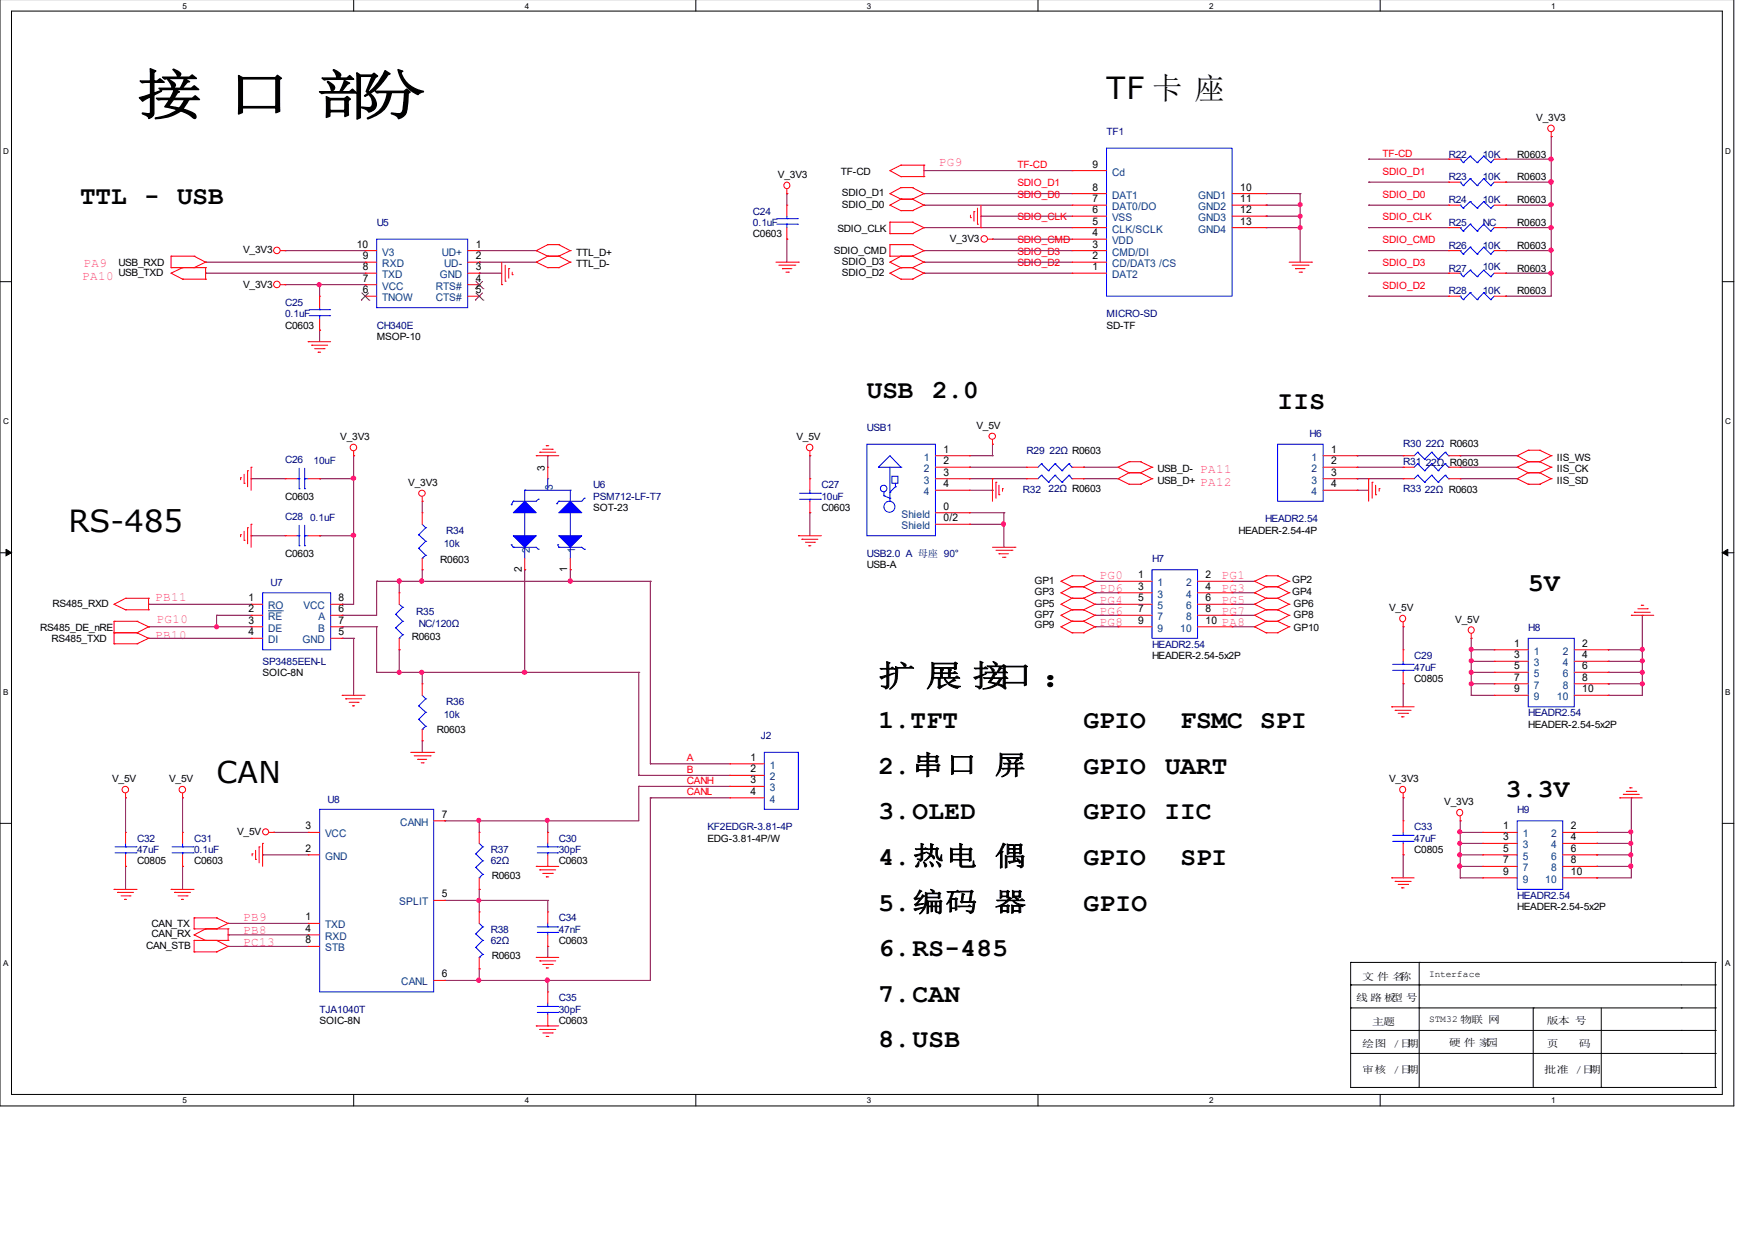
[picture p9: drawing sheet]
<svg xmlns="http://www.w3.org/2000/svg" width="297mm" height="210mm" viewBox="0 0 297 210" stroke-linecap="round" stroke-linejoin="round" font-family="sans-serif">
<defs><g id="words">
<text font-size="9.2" x="23.2" y="19.2">接 口 部分</text>
<g font-size="5.2">
<text x="187.3" y="16.7">TF 卡 座</text>
<text x="11.6" y="90">RS-485</text>
<text x="148.7" y="116.2">扩 展 接口 ：</text>
</g>
<text font-size="5.1" x="36.7" y="132.5">CAN</text>
<g font-size="4.4">
<text x="13.5" y="34.5">TTL - USB</text>
<text x="146.7" y="67.3">USB</text>
<text x="157.7" y="67.3">2.0</text>
<text x="216.2" y="69.2">IIS</text>
<text x="258.7" y="100.1">5V</text>
<text x="148.7" y="123.3">1.TFT</text>
<text x="183.4" y="123.3">GPIO</text>
<text x="199.8" y="123.3">FSMC SPI</text>
<text x="148.7" y="131">2.串口 屏</text>
<text x="183.4" y="131">GPIO</text>
<text x="197.2" y="131">UART</text>
<text x="254.8" y="134.9">3.3V</text>
<text x="148.7" y="138.7">3.OLED</text>
<text x="183.4" y="138.7">GPIO</text>
<text x="197.1" y="138.7">IIC</text>
<text x="148.7" y="146.4">4.热电 偶</text>
<text x="183.4" y="146.4">GPIO</text>
<text x="199.8" y="146.4">SPI</text>
<text x="148.7" y="154.2">5.编码 器</text>
<text x="183.4" y="154.2">GPIO</text>
<text x="148.7" y="161.9">6.RS-485</text>
<text x="148.7" y="169.6">7.CAN</text>
<text x="148.7" y="177.3">8.USB</text>
</g>
<g font-size="2.1" fill="#f0f">
<text x="158.9" y="28">PG9</text>
<text x="13.9" y="47.3">PA10</text>
<text x="14.1" y="45.2">PA9</text>
<text x="203.1" y="80">PA11</text>
<text x="203.1" y="82.3">PA12</text>
<text x="26.2" y="101.8">PB11</text>
<text x="186.1" y="98">PG0</text>
<text x="186.1" y="100.3">PD6</text>
<text x="206.8" y="98">PG1</text>
<text x="206.8" y="100.3">PG3</text>
<text x="26.5" y="105.5">PG10</text>
<text x="186.1" y="102.2">PG4</text>
<text x="186.1" y="104.2">PG6</text>
<text x="186.1" y="106">PG8</text>
<text x="206.8" y="104.2">PG7</text>
<text x="206.8" y="102.2">PG5</text>
<text x="206.8" y="106">PA8</text>
<text x="26.2" y="108.1">PB10</text>
<text x="41.1" y="155.9">PB9</text>
<text x="41.1" y="158.2">PB8</text>
<text x="41.1" y="160.1">PC13</text>
</g>
<g font-size="1.8">
<text x="184.9" y="28.4">9</text>
<text x="184.9" y="34.2">7</text>
<text x="184.9" y="32.3">8</text>
<text x="209.9" y="32.3">10</text>
<text x="209.9" y="34.2">11</text>
<text x="60.4" y="41.9">10</text>
<text x="80.5" y="41.9">1</text>
<text x="184.9" y="41.9">3</text>
<text x="184.9" y="40">4</text>
<text x="184.9" y="38">5</text>
<text x="184.9" y="36.1">6</text>
<text x="209.9" y="36.1">12</text>
<text x="209.9" y="38">13</text>
<text x="61.4" y="47.7">7</text>
<text x="61.4" y="45.7">8</text>
<text x="61.4" y="43.9">9</text>
<text x="80.5" y="43.9">2</text>
<text x="80.5" y="45.7">3</text>
<text x="80.5" y="47.7">4</text>
<text x="184.9" y="45.7">1</text>
<text x="184.9" y="43.9">2</text>
<text x="61.4" y="49.6">6</text>
<text x="80.5" y="49.6">5</text>
<text x="159.7" y="76.6">1</text>
<text x="225.3" y="76.6">1</text>
<text x="92.2" y="79.7" transform="rotate(-90 92.2 79.7)">3</text>
<text x="159.7" y="78.6">2</text>
<text x="159.7" y="80.5">3</text>
<text x="159.7" y="82.5">4</text>
<text x="225.3" y="78.6">2</text>
<text x="225.3" y="80.5">3</text>
<text x="225.3" y="82.5">4</text>
<text x="159.7" y="86.3">0</text>
<text x="159.7" y="88.2">0/2</text>
<text x="42.1" y="101.8">1</text>
<text x="57.3" y="101.8">8</text>
<text x="88.3" y="96.8" transform="rotate(-90 88.3 96.8)">2</text>
<text x="96" y="96.8" transform="rotate(-90 96 96.8)">1</text>
<text x="192.6" y="97.9">1</text>
<text x="192.6" y="99.8">3</text>
<text x="192.6" y="101.8">5</text>
<text x="204" y="97.9">2</text>
<text x="204" y="99.8">4</text>
<text x="204" y="101.8">6</text>
<text x="42.1" y="103.6">2</text>
<text x="42.1" y="105.6">3</text>
<text x="42.1" y="107.5">4</text>
<text x="57.3" y="107.5">5</text>
<text x="57.3" y="103.6">6</text>
<text x="57.3" y="105.6">7</text>
<text x="192.6" y="103.6">7</text>
<text x="192.6" y="105.6">9</text>
<text x="204" y="103.6">8</text>
<text x="204" y="105.6">10</text>
<text x="256.3" y="109.5">1</text>
<text x="256.3" y="111.4">3</text>
<text x="256.3" y="113.3">5</text>
<text x="267.8" y="109.5">2</text>
<text x="267.8" y="111.4">4</text>
<text x="267.8" y="113.3">6</text>
<text x="256.3" y="115.2">7</text>
<text x="256.3" y="117.2">9</text>
<text x="267.8" y="115.2">8</text>
<text x="267.8" y="117.2">10</text>
<text x="127" y="128.8">1</text>
<text x="127" y="130.7">2</text>
<text x="127" y="132.6">3</text>
<text x="127" y="134.5">4</text>
<text x="51.7" y="140.4">3</text>
<text x="74.8" y="138.4">7</text>
<text x="254.4" y="140.4">1</text>
<text x="254.4" y="142.3">3</text>
<text x="265.9" y="140.4">2</text>
<text x="265.9" y="142.3">4</text>
<text x="51.7" y="144.2">2</text>
<text x="254.4" y="144.2">5</text>
<text x="254.4" y="146.1">7</text>
<text x="254.4" y="148.1">9</text>
<text x="265.9" y="144.2">6</text>
<text x="265.9" y="146.1">8</text>
<text x="265.9" y="148.1">10</text>
<text x="51.7" y="155.8">1</text>
<text x="74.8" y="151.9">5</text>
<text x="51.7" y="157.7">4</text>
<text x="51.7" y="159.7">8</text>
<text x="74.8" y="165.5">6</text>
</g>
<g font-size="1.8" fill="#004080">
<text x="188.2" y="29.7">Cd</text>
<text x="188.2" y="35.6">DAT0/DO</text>
<text x="188.2" y="33.6">DAT1</text>
<text x="202.8" y="33.6">GND1</text>
<text x="202.8" y="35.6">GND2</text>
<text x="188.2" y="41.3">VDD</text>
<text x="188.2" y="39.4">CLK/SCLK</text>
<text x="188.2" y="37.4">VSS</text>
<text x="202.8" y="37.4">GND3</text>
<text x="202.8" y="39.4">GND4</text>
<text x="64.7" y="47.1">TXD</text>
<text x="64.7" y="45.2">RXD</text>
<text x="64.7" y="43.3">V3</text>
<text x="74.4" y="47.1">GND</text>
<text x="74.8" y="43.3">UD+</text>
<text x="75.2" y="45.2">UD-</text>
<text x="188.2" y="47.1">DAT2</text>
<text x="188.2" y="45.2">CD/DAT3 /CS</text>
<text x="188.2" y="43.3">CMD/DI</text>
<text x="64.7" y="51">TNOW</text>
<text x="64.7" y="49">VCC</text>
<text x="73.7" y="49">RTS#</text>
<text x="73.7" y="51">CTS#</text>
<text x="156.4" y="78">1</text>
<text x="222" y="78">1</text>
<text x="93.6" y="82.9" transform="rotate(-90 93.6 82.9)">3</text>
<text x="156.4" y="79.9">2</text>
<text x="156.4" y="81.9">3</text>
<text x="156.4" y="83.8">4</text>
<text x="222" y="79.9">2</text>
<text x="222" y="81.9">3</text>
<text x="222" y="83.8">4</text>
<text x="152.6" y="87.6">Shield</text>
<text x="152.6" y="89.6">Shield</text>
<text x="89.7" y="93.6" transform="rotate(-90 89.7 93.6)">2</text>
<text x="97.4" y="93.6" transform="rotate(-90 97.4 93.6)">1</text>
<text x="195.9" y="99.2">1</text>
<text x="195.9" y="101.2">3</text>
<text x="200.7" y="99.2">2</text>
<text x="200.7" y="101.2">4</text>
<text x="45.4" y="103.1">RO</text>
<text x="45.4" y="105">RE</text>
<text x="45.4" y="106.9">DE</text>
<text x="51.4" y="103.1">VCC</text>
<text x="53.8" y="106.9">B</text>
<text x="53.9" y="105">A</text>
<text x="195.9" y="103.1">5</text>
<text x="195.9" y="105">7</text>
<text x="195.9" y="106.9">9</text>
<text x="199.7" y="106.9">10</text>
<text x="200.7" y="103.1">6</text>
<text x="200.7" y="105">8</text>
<text x="45.4" y="108.9">DI</text>
<text x="51.2" y="108.9">GND</text>
<text x="259.6" y="110.8">1</text>
<text x="259.6" y="112.8">3</text>
<text x="264.5" y="110.8">2</text>
<text x="264.5" y="112.8">4</text>
<text x="259.6" y="114.7">5</text>
<text x="259.6" y="116.6">7</text>
<text x="259.6" y="118.5">9</text>
<text x="263.5" y="118.5">10</text>
<text x="264.5" y="114.7">6</text>
<text x="264.5" y="116.6">8</text>
<text x="130.3" y="130.1">1</text>
<text x="130.3" y="132.1">2</text>
<text x="130.3" y="134">3</text>
<text x="130.3" y="135.9">4</text>
<text x="55" y="141.7">VCC</text>
<text x="67.7" y="139.8">CANH</text>
<text x="257.7" y="141.7">1</text>
<text x="257.7" y="143.6">3</text>
<text x="262.6" y="141.7">2</text>
<text x="262.6" y="143.6">4</text>
<text x="55" y="145.6">GND</text>
<text x="257.7" y="145.6">5</text>
<text x="257.7" y="147.5">7</text>
<text x="257.7" y="149.5">9</text>
<text x="261.5" y="149.5">10</text>
<text x="262.6" y="145.6">6</text>
<text x="262.6" y="147.5">8</text>
<text x="67.6" y="153.3">SPLIT</text>
<text x="55" y="157.2">TXD</text>
<text x="55" y="159.1">RXD</text>
<text x="55" y="161.1">STB</text>
<text x="67.9" y="166.8">CANL</text>
</g>
<g font-size="1.7" fill="#000080">
<text x="187.3" y="22.8">TF1</text>
<text x="245.2" y="26.7">R22</text>
<text x="251" y="26.7">10K</text>
<text x="245.2" y="30.5">R23</text>
<text x="245.2" y="34.4">R24</text>
<text x="251" y="30.5">10K</text>
<text x="251" y="34.4">10K</text>
<text x="63.8" y="38.2">U5</text>
<text x="127.4" y="36.3">C24</text>
<text x="127.4" y="38.2">0.1uF</text>
<text x="245.2" y="38.2">R25</text>
<text x="251" y="38.2">NC</text>
<text x="245.2" y="42.1">R26</text>
<text x="245.2" y="46">R27</text>
<text x="251" y="42.1">10K</text>
<text x="251" y="45.7">10K</text>
<text x="48.3" y="51.7">C25</text>
<text x="48.3" y="53.7">0.1uF</text>
<text x="187.3" y="53.7">MICRO-SD</text>
<text x="245.2" y="49.8">R28</text>
<text x="251" y="49.8">10K</text>
<text x="63.8" y="55.6">CH340E</text>
<text x="146.7" y="73">USB1</text>
<text x="173.7" y="76.8">R29</text>
<text x="177.6" y="76.8">22Ω R0603</text>
<text x="221.7" y="73.9">H6</text>
<text x="237.5" y="75.7">R30</text>
<text x="241.3" y="75.7">22Ω R0603</text>
<text x="48.3" y="78.4">C26</text>
<text x="53.1" y="78.6">10uF</text>
<text x="100.4" y="82.6">U6</text>
<text x="139" y="82.6">C27</text>
<text x="173.1" y="83.4">R32</text>
<text x="177.5" y="83.2">22Ω R0603</text>
<text x="237.5" y="83.2">R33</text>
<text x="237.5" y="78.8">R31</text>
<text x="241.1" y="83.4">22Ω R0603</text>
<text x="241.3" y="78.9">22Ω R0603</text>
<text x="48.3" y="88.1">C28</text>
<text x="52.5" y="88.2">0.1uF</text>
<text x="100.4" y="84.6">PSM712-LF-T7</text>
<text x="139" y="84.6">10uF</text>
<text x="214.1" y="88.4">HEADR2.54</text>
<text x="75.1" y="92.6">10k</text>
<text x="75.5" y="90.4">R34</text>
<text x="146.7" y="94.2">USB2.0 A 母座 90°</text>
<text x="195" y="95.2">H7</text>
<text x="45.8" y="99.2">U7</text>
<text x="70.4" y="104.1">R35</text>
<text x="70.9" y="106.2">NC/120Ω</text>
<text x="258.7" y="106.8">H8</text>
<text x="44.4" y="112.5">SP3485EEN-L</text>
<text x="195" y="109.7">HEADR2.54</text>
<text x="239.4" y="111.6">C29</text>
<text x="239.4" y="113.6">47uF</text>
<text x="75.5" y="119.3">R36</text>
<text x="75.1" y="121.6">10k</text>
<text x="128.8" y="125.1">J2</text>
<text x="258.7" y="121.3">HEADR2.54</text>
<text x="55.5" y="135.9">U8</text>
<text x="256.8" y="137.7">H9</text>
<text x="23.2" y="142.5">C32</text>
<text x="32.9" y="142.5">C31</text>
<text x="94.6" y="142.5">C30</text>
<text x="119.7" y="140.6">KF2EDGR-3.81-4P</text>
<text x="239.4" y="140.6">C33</text>
<text x="239.4" y="142.5">47uF</text>
<text x="23.2" y="144.4">47uF</text>
<text x="32.9" y="144.4">0.1uF</text>
<text x="83.1" y="144.4">R37</text>
<text x="83.1" y="146.3">62Ω</text>
<text x="94.6" y="144.4">30pF</text>
<text x="94.6" y="156">C34</text>
<text x="256.8" y="152.2">HEADR2.54</text>
<text x="83.1" y="157.9">R38</text>
<text x="83.1" y="159.9">62Ω</text>
<text x="94.6" y="157.9">47nF</text>
<text x="54.1" y="171.5">TJA1040T</text>
<text x="94.6" y="169.5">C35</text>
<text x="94.6" y="171.5">30pF</text>
</g>
<g font-size="1.7">
<text x="260" y="20.5">V_3V3</text>
<text x="142.3" y="29.6">TF-CD</text>
<text x="256.8" y="26.7">R0603</text>
<text x="131.7" y="30.2">V_3V3</text>
<text x="142.5" y="35.2">SDIO_D0</text>
<text x="142.5" y="33.2">SDIO_D1</text>
<text x="256.8" y="30.5">R0603</text>
<text x="256.8" y="34.4">R0603</text>
<text x="127.4" y="40.1">C0603</text>
<text x="141.7" y="39.2">SDIO_CLK</text>
<text x="160.8" y="40.9">V_3V3</text>
<text x="256.8" y="38.2">R0603</text>
<text x="20.1" y="46.8">USB_TXD</text>
<text x="20.1" y="45">USB_RXD</text>
<text x="41.1" y="42.9">V_3V3</text>
<text x="97.5" y="45.1">TTL_D-</text>
<text x="97.5" y="43.3">TTL_D+</text>
<text x="141.1" y="43">SDIO_CMD</text>
<text x="142.5" y="46.8">SDIO_D2</text>
<text x="142.5" y="44.8">SDIO_D3</text>
<text x="256.8" y="42.1">R0603</text>
<text x="256.8" y="46">R0603</text>
<text x="41.1" y="48.7">V_3V3</text>
<text x="256.8" y="49.8">R0603</text>
<text x="48.3" y="55.6">C0603</text>
<text x="63.8" y="57.5">MSOP-10</text>
<text x="187.3" y="55.6">SD-TF</text>
<text x="57.6" y="74.5">V_3V3</text>
<text x="134.8" y="74.5">V_5V</text>
<text x="165.3" y="72.6">V_5V</text>
<text x="263.5" y="78">IIS_WS</text>
<text x="69.1" y="82.2">V_3V3</text>
<text x="195.9" y="79.9">USB_D-</text>
<text x="195.9" y="81.9">USB_D+</text>
<text x="263.5" y="81.9">IIS_SD</text>
<text x="263.5" y="79.9">IIS_CK</text>
<text x="48.3" y="84.6">C0603</text>
<text x="100.4" y="86.5">SOT-23</text>
<text x="139" y="86.5">C0603</text>
<text x="48.3" y="94.2">C0603</text>
<text x="74.5" y="95.3">R0603</text>
<text x="209.6" y="90.4">HEADER-2.54-4P</text>
<text x="146.7" y="96.1">USB-A</text>
<text x="175.1" y="100.8">GP3</text>
<text x="175.1" y="98.8">GP1</text>
<text x="218.7" y="98.7">GP2</text>
<text x="218.7" y="100.8">GP4</text>
<text x="6.8" y="106.8">RS485_DE_nRE</text>
<text x="8.9" y="102.7">RS485_RXD</text>
<text x="175.1" y="104.7">GP7</text>
<text x="175.1" y="106.4">GP9</text>
<text x="175.1" y="102.7">GP5</text>
<text x="218.9" y="104.7">GP8</text>
<text x="218.9" y="106.8">GP10</text>
<text x="218.9" y="102.7">GP6</text>
<text x="235.1" y="103.5">V_5V</text>
<text x="246.3" y="105.4">V_5V</text>
<text x="8.7" y="108.7">RS485_TXD</text>
<text x="69.7" y="108.3">R0603</text>
<text x="195" y="111.6">HEADER-2.54-5x2P</text>
<text x="44.4" y="114.5">SOIC-8N</text>
<text x="239.4" y="115.4">C0805</text>
<text x="73.9" y="124.1">R0603</text>
<text x="258.7" y="123.2">HEADER-2.54-5x2P</text>
<text x="19" y="132.4">V_5V</text>
<text x="28.6" y="132.4">V_5V</text>
<text x="235.1" y="132.4">V_3V3</text>
<text x="244.4" y="136.3">V_3V3</text>
<text x="40.1" y="141.3">V_5V</text>
<text x="119.7" y="142.5">EDG-3.81-4P/W</text>
<text x="23.2" y="146.3">C0805</text>
<text x="32.9" y="146.3">C0603</text>
<text x="83.2" y="148.9">R0603</text>
<text x="94.6" y="146.3">C0603</text>
<text x="239.4" y="144.4">C0805</text>
<text x="256.8" y="154">HEADER-2.54-5x2P</text>
<text x="24.7" y="160.6">CAN_STB</text>
<text x="25.7" y="158.7">CAN_RX</text>
<text x="25.7" y="157">CAN_TX</text>
<text x="94.6" y="159.9">C0603</text>
<text x="83.2" y="162.3">R0603</text>
<text x="230.5" y="165.9">文 件 名称</text>
<text x="54.1" y="173.3">SOIC-8N</text>
<text x="94.6" y="173.3">C0603</text>
<text x="229.5" y="169.5">线 路 板</text>
<text x="232.2" y="173.6">主题</text>
<text x="235.5" y="169.5">型 号</text>
<text x="261.8" y="173.4">版本 号</text>
<text x="230.5" y="177.2">绘图 /日</text>
<text x="238.1" y="177.2">期</text>
<text x="245.2" y="177.1">硬 件 家</text>
<text x="251.5" y="177.1">园</text>
<text x="261.8" y="177.2">页</text>
<text x="267.2" y="177.2">码</text>
<text x="230.5" y="181.7">审核 /日</text>
<text x="238.1" y="181.7">期</text>
<text x="261.4" y="181.7">批准 /日</text>
<text x="268.9" y="181.7">期</text>
</g>
<g font-size="1.7" fill="#f00">
<text x="172.2" y="28.5">TF-CD</text>
<text x="234" y="26.5">TF-CD</text>
<text x="234" y="29.6">SDIO_D1</text>
<text x="172.2" y="31.5">SDIO_D1</text>
<text x="172.2" y="33.5">SDIO_D0</text>
<text x="234" y="33.5">SDIO_D0</text>
<text x="172.2" y="37.3">SDIO_CLK</text>
<text x="172.2" y="41.2">SDIO_CMD</text>
<text x="234" y="37.3">SDIO_CLK</text>
<text x="234" y="41.2">SDIO_CMD</text>
<text x="172.2" y="45">SDIO_D2</text>
<text x="172.2" y="43.1">SDIO_D3</text>
<text x="234" y="45">SDIO_D3</text>
<text x="234" y="48.9">SDIO_D2</text>
<text x="116.2" y="130.8">B</text>
<text x="116.2" y="128.9">A</text>
<text x="116.2" y="132.7">CANH</text>
<text x="116.2" y="134.6">CANL</text>
</g>
<g font-size="1.6">
<text x="241.9" y="165.4">Interface</text>
<text x="241.9" y="173.1">STM32 物联 网</text>
</g>
<g font-size="1.4">
<text x="30.9" y="1.5">5</text>
<text x="88.8" y="1.5">4</text>
<text x="146.7" y="1.5">3</text>
<text x="204.6" y="1.5">2</text>
<text x="262.6" y="1.5">1</text>
<text x=".5" y="26">D</text>
<text x="292" y="26">D</text>
<text x=".5" y="71.8">C</text>
<text x="292" y="71.8">C</text>
<text x=".5" y="117.7">B</text>
<text x="292" y="117.7">B</text>
<text x=".5" y="163.5">A</text>
<text x="292" y="163.5">A</text>
<text x="30.9" y="186.8">5</text>
<text x="88.8" y="186.8">4</text>
<text x="146.7" y="186.8">3</text>
<text x="204.6" y="186.8">2</text>
<text x="262.6" y="186.8">1</text>
</g>
</g></defs>
<path d="M0 -.1v187.3h293.5v-187.3M1.9 1.9h289.6v183.4h-289.6z" fill="none" stroke="#000" stroke-width=".17"/>
<g fill="#fff">
<path d="M30.9 .2h.7v1.4h-.7z"/>
<path d="M30.9 185.5h.7v1.5h-.7z"/>
</g>
<path d="M59.9 -.1v2M59.9 185.3v1.9" fill="none" stroke="#000" stroke-width=".17"/>
<g fill="#fff">
<path d="M88.8 .2h.7v1.4h-.7z"/>
<path d="M88.8 185.5h.7v1.5h-.7z"/>
</g>
<path d="M117.8 -.1v2M117.8 185.3v1.9" fill="none" stroke="#000" stroke-width=".17"/>
<g fill="#fff">
<path d="M146.7 .2h.7v1.4h-.7z"/>
<path d="M146.7 185.5h.7v1.5h-.7z"/>
</g>
<path d="M175.7 -.1v2M175.7 185.3v1.9" fill="none" stroke="#000" stroke-width=".17"/>
<g fill="#fff">
<path d="M204.6 .2h.7v1.4h-.7z"/>
<path d="M204.6 185.5h.7v1.5h-.7z"/>
</g>
<path d="M233.6 -.1v2M233.6 185.3v1.9" fill="none" stroke="#000" stroke-width=".17"/>
<g fill="#fff">
<path d="M262.6 .2h.6v1.4h-.6z"/>
<path d="M262.6 185.5h.6v1.5h-.6z"/>
<path d="M.5 24.7h.9v1.5h-.9z"/>
<path d="M292 24.7h.9v1.5h-.9z"/>
<path d="M.5 70.5h.9v1.5h-.9z"/>
<path d="M292 70.5h.9v1.5h-.9z"/>
</g>
<path d="M0 47.7h1.9M291.5 47.7h2" fill="none" stroke="#000" stroke-width=".17"/>
<g fill="#fff">
<path d="M.5 116.4h.9v1.5h-.9z"/>
<path d="M292 116.4h.9v1.5h-.9z"/>
</g>
<path d="M0 93.6h1.9M291.5 93.6h2" fill="none" stroke="#000" stroke-width=".17"/>
<path d="M1 93l.9 .6-.9 .5zM291.5 93.6l.9-.6v1.1z" fill="#000" stroke="#000" stroke-width=".17"/>
<g fill="#fff">
<path d="M.5 162.2h.9v1.5h-.9z"/>
<path d="M292 162.2h.9v1.5h-.9z"/>
</g>
<g fill="none" stroke="#000" stroke-width=".17">
<path d="M0 139.4h1.9M291.5 139.4h2M228.6 170.6h.1M228.6 162.9h.1M228.6 166.7h.1M228.6 162.9v21.2h61.7M228.6 170.6h61.7M228.6 162.9h61.7M228.6 166.7h61.7M228.6 174.4h61.7M228.6 178.3h61.7M240.2 170.6h.1"/>
<path d="M240.2 166.7h.1M240.2 162.9h.1M240.2 162.9v21.2M259.5 170.6h.1M259.5 170.6v13.5M271 170.6v13.5M284.6 170.6h.1M284.6 162.9h.1M284.6 178.3h.1M284.6 174.4h.1M290.3 162.9h.1M290.3 166.7h.1"/>
<path d="M290.3 174.4h.1M290.3 170.6h.1M290.3 178.3h.1M290.3 162.9v21.2M271 184.1h.1M290.3 184.1h.1"/>
</g>
<g fill="none" stroke="#800040" stroke-width=".17">
<path d="M133.2 32.8h.1M133.2 32.8v1.9M156.4 32.8h.1M156.4 34.7h.1M156.4 38.5h.1M156.4 28.9h.1M156.4 32.8h25M156.4 34.7h25M156.4 38.5h25M156.4 28.9h25M166 36.6h.1M166 36.6h15.4"/>
<path d="M214.3 32.8h.1M214.3 34.7h.1M214.3 36.6h.1M214.3 38.5h.1M214.3 32.8h5.7M214.3 34.7h5.7M214.3 36.6h5.7M214.3 38.5h5.7M220 32.8h.1M220 34.7h.1M220 36.6h.1M220 38.5h.1"/>
<path d="M220 32.8v11.6M231.6 26.9h.1M231.6 30.8h.1M231.6 34.7h.1M231.6 38.5h.1M231.6 34.7h13.6M231.6 38.5h13.6M231.6 26.9h13.6M231.6 30.8h13.6M254.8 26.9h.1M254.8 30.8h.1M254.8 34.7h.1"/>
<path d="M254.8 38.5h.1M254.8 34.7h7.8M254.8 38.5h7.8M254.8 26.9h7.8M254.8 30.8h7.8M262.6 26.9h.1M262.6 30.8h.1M262.6 34.7h.1M262.6 38.5h.1M262.6 23.1h.1M262.6 23.1v27h-7.8M34.8 46.2h.1"/>
<path d="M34.8 44.4h.1M34.8 44.4h27M34.8 46.2h27M48.3 42.4h.1M48.3 48.2h.1M48.3 48.2h13.5M48.3 42.4h13.5M54.1 48.2h.1M54.1 55.9h.1M54.1 48.2v1.9M54.1 55.9v1.9M81.1 44.4h.1"/>
<path d="M81.1 42.4h.1M81.1 46.2h.1M81.1 42.4h9.7M81.1 44.4h9.7M81.1 46.2h3.8M133.2 40.5h.1M133.2 40.5v3.9M156.4 46.2h.1M156.4 44.4h.1M156.4 42.4h.1M156.4 42.4h25M156.4 44.4h25"/>
<path d="M156.4 46.2h25M168 40.5h.1M168 40.5h13.4M231.6 42.4h.1M231.6 50.1h.1M231.6 46.2h.1M231.6 42.4h13.6M231.6 46.2h13.6M231.6 50.1h13.6M254.8 42.4h.1M254.8 46.2h.1M254.8 50.1h.1"/>
<path d="M254.8 42.4h7.8M254.8 46.2h7.8M262.6 42.4h.1M262.6 46.2h.1M59.9 77.1h.1M59.9 77.1v25.2h-2M92.7 77.1h.1M92.7 77.1v2M137.1 77.1h.1M137.1 77.1v3.9M164.1 79.1h.1M164.1 77.1h3.9"/>
<path d="M164.1 79.1h9.6M168 75.2h.1M168 77.1h.1M168 75.2v1.9M183.4 79.1h.1M183.4 79.1h5.8M229.7 77.1h.1M229.7 79.1h.1M229.7 77.1h7.8M229.7 79.1h7.8M247.1 77.1h.1M247.1 79.1h.1"/>
<path d="M247.1 77.1h9.7M247.1 79.1h9.7M42.5 81h.1M42.5 90.7h.1M42.5 81h5.8M42.5 90.7h5.8M54.1 81h.1M54.1 90.7h.1M54.1 81h5.8M54.1 90.7h5.8M59.9 81h.1M59.9 90.7h.1"/>
<path d="M63.8 98.4h.1M63.8 98.4h46.3M63.8 98.4v5.8h-5.9M67.6 98.4h.1M67.6 98.4v1.9M71.5 96.4h.1M71.5 84.9h.1M71.5 98.4h.1M71.5 84.9v1.9M71.5 96.4v2M88.8 96.4h.1M88.8 96.4v17.4"/>
<path d="M96.5 96.4h.1M96.5 98.4h.1M96.5 96.4v2M110.1 98.4h.1M110.1 98.4v30.9M137.1 86.8h.1M137.1 86.8v3.9M164.1 86.8h.1M164.1 88.7h.1M164.1 81h.1M164.1 81h9.6M164.1 83h3.9"/>
<path d="M164.1 86.8h5.8M164.1 88.7h5.8M168 83h.1M169.9 86.8h.1M169.9 88.7h.1M169.9 86.8v5.8M183.4 81h.1M183.4 81h5.8M185.3 98.4h.1M185.3 98.4h3.9M208.5 98.4h3.8M212.3 98.4h.1"/>
<path d="M229.7 83h.1M229.7 81h.1M229.7 81h7.8M229.7 83h1.9M247.1 81h.1M247.1 81h9.7M25.1 106.1h.1M25.1 108h.1M25.1 102.3h.1M25.1 106.1h17.4M25.1 108h17.4M25.1 102.3h17.4"/>
<path d="M36.7 106.1h.1M36.7 104.2h.1M36.7 104.2v1.9M36.7 104.2h5.8M57.9 106.1h.1M57.9 108h.1M57.9 102.3h.1M57.9 104.2h.1M57.9 106.1h5.9M57.9 108h2M59.9 108h.1M59.9 108v9.7"/>
<path d="M63.8 106.1h.1M63.8 113.8h.1M63.8 113.8h44.3M63.8 106.1v7.7M67.6 113.8h.1M67.6 110h.1M67.6 110v3.8M71.5 113.8h.1M71.5 113.8v2M88.8 113.8h.1M108.1 113.8h.1M108.1 113.8v17.4"/>
<path d="M185.3 100.3h.1M185.3 102.3h.1M185.3 104.2h.1M185.3 106.1h.1M185.3 106.1h3.9M185.3 102.3h3.9M185.3 104.2h3.9M185.3 100.3h3.9M208.5 106.1h3.8M208.5 102.3h3.8M208.5 104.2h3.8M208.5 100.3h3.8"/>
<path d="M212.3 100.3h.1M212.3 102.3h.1M212.3 104.2h.1M212.3 106.1h.1M237.5 115.8h.1M237.5 106.1h.1M237.5 106.1v3.9M237.5 115.8v3.8M249 117.7h.1M249 108h.1M249 110h.1M249 111.9h.1"/>
<path d="M249 113.8h.1M249 115.8h.1M249 113.8h3.9M249 117.7h3.9M249 108v9.7M249 110h3.9M249 111.9h3.9M249 115.8h3.9M272.2 117.7h.1M272.2 115.8h.1M272.2 113.8h.1M272.2 111.9h.1"/>
<path d="M272.2 110h.1M272.2 113.8h5.8M272.2 110h5.8M272.2 111.9h5.8M272.2 115.8h5.8M278 104.2h.1M278 115.8h.1M278 113.8h.1M278 111.9h.1M278 110h.1M278 104.2v13.5h-5.8M21.3 135.1h.1"/>
<path d="M21.3 135.1v5.8M30.9 135.1h.1M30.9 135.1v5.8M71.5 125.4h.1M71.5 125.4v2M75.3 139h.1M81.1 139h.1M81.1 139v1.9M92.7 139h.1M92.7 139v1.9M108.1 131.2h.1M108.1 133.1h.1"/>
<path d="M108.1 131.2h15.4M108.1 133.1v5.9h-32.8M108.1 133.1h15.4M110.1 129.3h.1M110.1 135.1h.1M110.1 135.1v30.9h-34.8M110.1 129.3h13.4M110.1 135.1h13.4M237.5 135.1h.1M237.5 135.1v3.9M247.1 139h.1M247.1 139v9.6"/>
<path d="M276.1 135.1h.1M276.1 135.1v13.5h-5.8M21.3 146.7h.1M21.3 146.7v3.9M30.9 146.7h.1M30.9 146.7v3.9M38.6 158.3h.1M38.6 156.3h.1M38.6 158.3h13.6M38.6 156.3h13.6M44.4 144.7h.1M44.4 144.7h7.8"/>
<path d="M46.3 140.9h.1M46.3 140.9h5.9M75.3 152.4h.1M75.3 152.4h17.4M81.1 150.6h.1M81.1 152.4h.1M81.1 150.6v3.8M92.7 152.4h.1M92.7 152.4v2M237.5 144.7h.1M237.5 144.7v3.9M247.1 148.6h.1"/>
<path d="M247.1 140.9h.1M247.1 142.8h.1M247.1 144.7h.1M247.1 146.7h.1M247.1 140.9h3.9M247.1 144.7h3.9M247.1 148.6h3.9M247.1 142.8h3.9M247.1 146.7h3.9M270.3 148.6h.1M270.3 146.7h.1M270.3 144.7h.1"/>
<path d="M270.3 142.8h.1M270.3 140.9h.1M270.3 140.9h5.8M270.3 144.7h5.8M270.3 142.8h5.8M270.3 146.7h5.8M276.1 146.7h.1M276.1 144.7h.1M276.1 142.8h.1M276.1 140.9h.1M38.6 160.2h.1M38.6 160.2h13.6"/>
<path d="M75.3 166h.1M81.1 164h.1M81.1 166h.1M81.1 164v2M92.7 160.2h.1M92.7 166h.1M92.7 160.2v1.9M92.7 166v1.9"/>
</g>
<g fill="#f0f" stroke="#f0f" stroke-width=".17">
<circle cx="54" cy="48.2" r=".34"/>
<circle cx="59.8" cy="90.6" r=".36"/>
<circle cx="59.8" cy="81" r=".36"/>
<circle cx="67.5" cy="98.4" r=".36"/>
<circle cx="36.7" cy="106.1" r=".34"/>
<circle cx="67.6" cy="113.8" r=".34"/>
<circle cx="88.8" cy="113.8" r=".36"/>
<circle cx="71.4" cy="113.8" r=".34"/>
<circle cx="96.5" cy="98.4" r=".36"/>
<circle cx="71.4" cy="98.4" r=".36"/>
<circle cx="92.6" cy="138.9" r=".34"/>
<circle cx="81" cy="138.9" r=".34"/>
<circle cx="81" cy="165.9" r=".36"/>
<circle cx="81" cy="152.4" r=".34"/>
<circle cx="92.6" cy="165.9" r=".36"/>
<circle cx="169.8" cy="88.7" r=".36"/>
<circle cx="220" cy="34.6" r=".34"/>
<circle cx="220" cy="36.6" r=".34"/>
<circle cx="220" cy="38.5" r=".34"/>
<circle cx="262.5" cy="30.8" r=".38"/>
<circle cx="262.5" cy="34.6" r=".36"/>
<circle cx="262.5" cy="38.5" r=".36"/>
<circle cx="262.5" cy="42.3" r=".36"/>
<circle cx="262.5" cy="46.2" r=".36"/>
<circle cx="249" cy="111.9" r=".34"/>
<circle cx="249" cy="109.9" r=".34"/>
<circle cx="249" cy="113.8" r=".34"/>
<circle cx="249" cy="115.8" r=".34"/>
<circle cx="278" cy="115.8" r=".34"/>
<circle cx="278" cy="111.9" r=".34"/>
<circle cx="278" cy="113.8" r=".34"/>
<circle cx="278" cy="109.9" r=".34"/>
<circle cx="247.1" cy="142.8" r=".34"/>
<circle cx="247.1" cy="140.8" r=".34"/>
<circle cx="247.1" cy="144.7" r=".34"/>
<circle cx="247" cy="146.6" r=".36"/>
<circle cx="276" cy="146.6" r=".36"/>
<circle cx="276" cy="144.7" r=".34"/>
<circle cx="276" cy="142.8" r=".34"/>
<circle cx="276" cy="140.8" r=".34"/>
<circle cx="262.5" cy="26.9" r=".36"/>
</g>
<g fill="none" stroke="#f00" stroke-width=".17">
<path d="M133.2 32.8h.1M133.2 34.7h.1M133.2 32v.8M133.2 34.7v1.9M133.2 38.5v2M150.6 34.7h.1M150.6 32.8h.1M150.6 39.6h.1M150.6 37.6h.1M150.6 28.9h.1M150.6 34.7l1.9 1M150.6 32.8l1.9 .9"/>
<path d="M150.6 39.6h3.8M150.6 37.6v2M150.6 37.6h3.8M150.6 28.9l1.9 1M152.5 35.7h.1M152.5 33.7h.1M152.5 31.8h.1M152.5 28h.1M152.5 29.9h.1M152.5 35.7h1.9M152.5 33.7l-1.9 1M152.5 33.7h1.9"/>
<path d="M152.5 31.8l-1.9 1M152.5 31.8h1.9M152.5 28l-1.9 .9M152.5 28h3.9M152.5 29.9h3.9M154.4 35.7h.1M154.4 33.7h.1M154.4 31.8h.1M154.4 39.6h.1M154.4 37.6h.1M154.4 33.7l2 1M154.4 31.8l2 1"/>
<path d="M154.4 37.6l2 .9M156.4 34.7h.1M156.4 32.8h.1M156.4 38.5h.1M156.4 28h.1M156.4 29.9h.1M156.4 34.7l-2 1M156.4 32.8l-2 .9M156.4 38.5l-2 1.1M156.4 28v1.9M164.3 36.8h.1M164.3 36.4v.4"/>
<path d="M164.8 35.8h.1M164.8 35.8v1.6M165.4 37.9h.1M165.4 35.2v2.7M166 38.5h.1M166 34.7v3.8M181.4 38.5h.1M181.4 36.6h.1M181.4 34.7h.1M181.4 32.8h.1M181.4 28.9h.1M181.4 38.5h5.9"/>
<path d="M181.4 36.6h5.9M181.4 34.7h5.9M181.4 32.8h5.9M181.4 28.9h5.9M208.5 38.5h5.8M208.5 36.6h5.8M208.5 34.7h5.8M208.5 32.8h5.8M214.3 32.8h.1M214.3 34.7h.1M214.3 36.6h.1M214.3 38.5h.1"/>
<path d="M245.2 26.9h.1M245.2 30.8h.1M245.2 34.7h.1M245.2 38.5h.1M245.2 38.5h1.9M245.2 34.7h1.9M245.2 26.9h1.9M245.2 30.8h1.9M252.9 38.5h1.9M252.9 34.7h1.9M252.9 26.9h1.9M252.9 30.8h1.9"/>
<path d="M254.8 26.9h.1M254.8 30.8h.1M254.8 34.7h.1M254.8 38.5h.1M262.6 23.1h.1M262.6 22.4v.7M29 46.2h.1M29 45.3h.1M29 43.4h.1M29 43.4h3.9M29 45.3h5.8M29 46.2l1.9 1.1"/>
<path d="M29 43.4v1.9M30.9 45.3h.1M30.9 47.3h.1M30.9 45.3l-1.9 .9M30.9 47.3h3.9M32.9 45.3h.1M32.9 43.4h.1M32.9 43.4l1.9 1M34.8 45.3h.1M34.8 47.3h.1M34.8 44.4h.1M34.8 45.3v2"/>
<path d="M34.8 44.4l-1.9 .9M47.5 48.2h.8M47.5 42.4h.8M48.3 48.2h.1M48.3 42.4h.1M52.2 57.8h.1M52.2 57.8h3.8M52.7 58.4h.1M52.7 58.4h2.8M53.3 59h1.6M53.8 59.6h.1M53.8 59.6h.5"/>
<path d="M54.1 50.1h.1M54.1 55.9h.1M54.1 50.1v2M54.1 54v1.9M54.9 59h.1M61.8 50.1h.1M61.8 48.2h.1M61.8 46.2h.1M61.8 44.4h.1M61.8 42.4h.1M61.8 48.2h2M61.8 42.4h2"/>
<path d="M61.8 44.4h2M61.8 46.2h2M61.8 50.1h2M79.2 48.2h1.9M79.2 42.4h1.9M79.2 44.4h1.9M79.2 46.2h1.9M79.2 50.1h1.9M81.1 42.4h.1M81.1 44.4h.1M81.1 46.2h.1M81.1 48.2h.1"/>
<path d="M81.1 50.1h.1M84.9 48.2h.1M84.9 44.4v3.8M85.5 47.6h.1M85.5 44.9v2.7M86.1 45.5h.1M86.1 45.5v1.6M86.7 46.5h.1M86.7 46.1v.4M90.8 44.4h.1M90.8 42.4h.1M90.8 44.4l1.9 .9"/>
<path d="M90.8 42.4l1.9 1M92.7 43.4h.1M92.7 45.3h.1M92.7 41.4h.1M92.7 43.4l-1.9 1M92.7 43.4h1.9M92.7 45.3h1.9M92.7 41.4l-1.9 1M92.7 41.4h1.9M94.6 43.4h.1M94.6 45.3h.1M94.6 41.4h.1"/>
<path d="M94.6 43.4l1.9 1M94.6 41.4l1.9 1M96.5 44.4h.1M96.5 42.4h.1M96.5 44.4l-1.9 .9M96.5 42.4l-1.9 1M131.3 44.4h3.8M131.8 44.9h2.7M132.4 45.5h.1M132.4 45.5h1.6M133 46.1h.4M133.2 40.5h.1"/>
<path d="M133.4 46.1h.1M134.5 44.9h.1M135.1 44.4h.1M150.6 46.2h.1M150.6 44.4h.1M150.6 43.4h.1M150.6 41.4h.1M150.6 43.4h3.8M150.6 41.4h3.8M150.6 46.2l1.9 1.1M150.6 44.4l1.9 .9M150.6 41.4v2"/>
<path d="M152.5 47.3h.1M152.5 45.3h.1M152.5 43.4h.1M152.5 45.3h1.9M152.5 47.3h1.9M152.5 45.3l-1.9 .9M152.5 43.4l-1.9 1M154.4 47.3h.1M154.4 45.3h.1M154.4 43.4h.1M154.4 41.4h.1M154.4 45.3l2 .9"/>
<path d="M154.4 43.4l2 1M154.4 41.4l2 1M156.4 46.2h.1M156.4 44.4h.1M156.4 42.4h.1M156.4 46.2l-2 1.1M156.4 44.4l-2 .9M156.4 42.4l-2 1M167.2 40.5h.8M168 40.5h.1M181.4 46.2h.1M181.4 44.4h.1"/>
<path d="M181.4 42.4h.1M181.4 40.5h.1M181.4 42.4h5.9M181.4 40.5h5.9M181.4 44.4h5.9M181.4 46.2h5.9M218.2 44.4h3.8M218.7 44.9h2.7M219.3 45.5h.1M219.3 45.5h1.6M219.9 46.1h.4M220.3 46.1h.1"/>
<path d="M221.4 44.9h.1M222 44.4h.1M245.2 42.4h.1M245.2 46.2h.1M245.2 50.1h.1M245.2 42.4h1.9M245.2 46.2h1.9M245.2 50.1h1.9M252.9 42.4h1.9M252.9 46.2h1.9M252.9 50.1h1.9M254.8 42.4h.1"/>
<path d="M254.8 46.2h.1M254.8 50.1h.1M41.9 79.7h.1M41.9 79.7v2.7M42.5 79.1h.1M42.5 79.1v3.9M59.9 77.1h.1M59.9 76.4v.7M90.8 77.1h.1M90.8 77.1h3.8M91.4 76.6h.1M91.4 76.6h2.7"/>
<path d="M91.9 76h1.6M92.5 75.5h.1M92.5 75.5h.4M92.7 79.1h.1M92.7 79.1v1.9M93.5 76h.1M137.1 77.1h.1M137.1 76.4v.7M158.3 77.1h5.8M158.3 79.1h5.8M164.1 77.1h.1M164.1 79.1h.1"/>
<path d="M168 75.2h.1M168 74.4v.8M173.7 79.1h.1M173.7 79.1h2M181.4 79.1h2M183.4 79.1h.1M189.2 79.1h.1M189.2 79.1l1.9 .9M191.1 78.2h.1M191.1 78.2l-1.9 .9M191.1 78.2h1.9M193 78.2h.1"/>
<path d="M193 78.2l2 .9M195 79.1h.1M195 79.1l-2 .9M223.9 77.1h5.8M223.9 79.1h5.8M229.7 77.1h.1M229.7 79.1h.1M237.5 77.1h.1M237.5 79.1h.1M237.5 77.1h1.9M237.5 79.1h1.9M245.2 77.1h1.9"/>
<path d="M245.2 79.1h1.9M247.1 77.1h.1M247.1 79.1h.1M256.8 79.1h.1M256.8 77.1h.1M256.8 79.1l1.9 .9M256.8 77.1l1.9 1.1M258.7 78.2h.1M258.7 76.2h.1M258.7 78.2h1.9M258.7 78.2l-1.9 .9M258.7 76.2l-1.9 .9"/>
<path d="M258.7 76.2h1.9M260.6 78.2h.1M260.6 76.2h.1M260.6 78.2l2 .9M260.6 76.2l2 .9M262.6 79.1h.1M262.6 77.1h.1M262.6 79.1l-2 .9M262.6 77.1l-2 1.1M40.7 80.9h.1M40.7 90.5h.1M40.7 80.9v.3"/>
<path d="M40.7 90.5v.4M41.3 81.8h.1M41.3 91.5h.1M41.3 80.3v1.5M41.3 89.9v1.6M41.9 89.3h.1M41.9 89.3v2.7M42.5 88.7h.1M42.5 88.7v3.9M48.3 90.7h.1M48.3 81h.1M48.3 90.7h1.9"/>
<path d="M48.3 81h1.9M52.2 90.7h1.9M52.2 81h1.9M54.1 90.7h.1M54.1 81h.1M71.5 84.9h.1M71.5 86.8h.1M71.5 96.4h.1M71.5 84.1v.8M71.5 86.8v1.9M71.5 94.5v1.9M88.8 96.4h.1"/>
<path d="M88.8 94.5v1.9M96.5 96.4h.1M96.5 94.5v1.9M135.1 90.7h.1M135.1 90.7h3.9M135.7 91.3h.1M135.7 91.3h2.7M136.3 91.8h1.5M136.9 92.4h.1M136.9 92.4h.3M137.1 86.8h.1M137.1 81h.1"/>
<path d="M137.1 81v2M137.1 84.9v1.9M137.8 91.8h.1M158.3 81h5.8M158.3 83h5.8M158.3 86.8h5.8M158.3 88.7h5.8M164.1 81h.1M164.1 83h.1M164.1 86.8h.1M164.1 88.7h.1M168 81h.1"/>
<path d="M168 81v3.9M168 92.6h3.8M168.6 81.6h.1M168.6 81.6v2.7M168.6 93.1h2.7M169.1 83.7h.1M169.1 93.7h.1M169.1 82.1v1.6M169.1 93.7h1.6M169.7 82.7h.1M169.7 82.7v.5M169.7 94.3h.4"/>
<path d="M170.1 94.3h.1M171.3 93.1h.1M171.8 92.6h.1M173.7 81h.1M173.7 81h2M179.6 98.4h.1M179.6 98.4l1.8 .9M181.4 99.3h.1M181.4 97.5h.1M181.4 99.3l-1.8 1M181.4 99.3h2M181.4 97.5h2"/>
<path d="M181.4 97.5l-1.8 .9M181.4 81h2M183.4 99.3h.1M183.4 97.5h.1M183.4 81h.1M183.4 99.3l1.9 1M183.4 97.5l1.9 .9M185.3 98.4h.1M185.3 98.4l-1.9 .9M189.2 81h.1M189.2 98.4h.1M189.2 81l1.9 1"/>
<path d="M189.2 98.4h5.8M191.1 80h.1M191.1 82h.1M191.1 80h1.9M191.1 80l-1.9 1M191.1 82h1.9M193 80h.1M193 82h.1M193 80l2 1M195 81h.1M195 81l-2 1M202.7 98.4h5.8"/>
<path d="M208.5 98.4h.1M212.3 98.4h.1M212.3 98.4l2 .9M214.3 97.5h.1M214.3 99.3h.1M214.3 99.3h1.9M214.3 97.5l-2 .9M214.3 97.5h1.9M214.3 99.3l-2 1M216.2 97.5h.1M216.2 99.3h.1M216.2 97.5l2 .9"/>
<path d="M216.2 99.3l2 1M218.2 98.4h.1M218.2 98.4l-2 .9M223.9 81h5.8M223.9 83h5.8M229.7 81h.1M229.7 83h.1M231.6 81h.1M231.6 81v3.9M232.2 81.6h.1M232.2 81.6v2.7M232.8 83.7h.1"/>
<path d="M232.8 82.1v1.6M233.4 82.7h.1M233.4 82.7v.5M237.5 81h.1M237.5 81h1.9M245.2 81h1.9M247.1 81h.1M256.8 81h.1M256.8 81l1.9 1M258.7 80h.1M258.7 82h.1M258.7 80h1.9"/>
<path d="M258.7 82h1.9M258.7 80l-1.9 1M260.6 80h.1M260.6 82h.1M260.6 80l2 1M262.6 81h.1M262.6 81l-2 1M19.3 102.3h.1M19.3 109h.1M19.3 107.1h.1M19.3 105.2h.1M19.3 102.3l2 .9"/>
<path d="M19.3 109h3.9M19.3 105.2v3.8M19.3 107.1h3.9M19.3 105.2h3.9M21.3 101.3h.1M21.3 103.2h.1M21.3 101.3l-2 1M21.3 101.3h3.8M21.3 103.2h3.8M23.2 109h.1M23.2 107.1h.1M23.2 105.2h.1"/>
<path d="M23.2 107.1l1.9 .9M23.2 105.2l1.9 .9M25.1 101.3h.1M25.1 103.2h.1M25.1 108h.1M25.1 106.1h.1M25.1 101.3v1.9M25.1 108l-1.9 1M25.1 106.1l-1.9 1M42.5 102.3h.1M42.5 104.2h.1M42.5 106.1h.1"/>
<path d="M42.5 108h.1M42.5 104.2h1.9M42.5 102.3h1.9M42.5 106.1h1.9M42.5 108h1.9M56 104.2h1.9M56 102.3h1.9M56 106.1h1.9M56 108h1.9M57.9 117.7h.1M57.9 108h.1M57.9 104.2h.1"/>
<path d="M57.9 106.1h.1M57.9 102.3h.1M57.9 117.7h3.9M58.5 118.3h.1M58.5 118.3h2.7M59.1 118.9h1.5M59.7 119.5h.1M59.7 119.5h.3M60.6 118.9h.1M67.6 100.3h.1M67.6 110h.1M67.6 100.3v2"/>
<path d="M67.6 108v2M71.5 115.8h.1M71.5 115.8v1.9M179.6 104.2h.1M179.6 100.3h.1M179.6 106.1h.1M179.6 102.3h.1M179.6 104.2l1.8 1M179.6 100.3l1.8 1M179.6 106.1l1.8 1M179.6 102.3l1.8 .9M181.4 105.2h.1"/>
<path d="M181.4 103.2h.1M181.4 101.3h.1M181.4 107.1h.1M181.4 101.3h2M181.4 103.2h2M181.4 107.1h2M181.4 105.2h2M181.4 103.2l-1.8 1M181.4 105.2l-1.8 .9M181.4 101.3l-1.8 1M183.4 105.2h.1M183.4 103.2h.1"/>
<path d="M183.4 101.3h.1M183.4 107.1h.1M183.4 103.2l1.9 1M183.4 105.2l1.9 .9M183.4 101.3l1.9 1M185.3 104.2h.1M185.3 100.3h.1M185.3 106.1h.1M185.3 102.3h.1M185.3 104.2l-1.9 1M185.3 100.3l-1.9 1M185.3 106.1l-1.9 1"/>
<path d="M185.3 102.3l-1.9 .9M189.2 100.3h.1M189.2 102.3h.1M189.2 104.2h.1M189.2 106.1h.1M189.2 104.2h5.8M189.2 102.3h5.8M189.2 106.1h5.8M189.2 100.3h5.8M202.7 104.2h5.8M202.7 102.3h5.8M202.7 106.1h5.8"/>
<path d="M202.7 100.3h5.8M208.5 100.3h.1M208.5 102.3h.1M208.5 104.2h.1M208.5 106.1h.1M212.3 104.2h.1M212.3 106.1h.1M212.3 102.3h.1M212.3 100.3h.1M212.3 104.2l2 1M212.3 106.1l2 1M212.3 102.3l2 .9"/>
<path d="M212.3 100.3l2 1M214.3 103.2h.1M214.3 105.2h.1M214.3 107.1h.1M214.3 101.3h.1M214.3 101.3h1.9M214.3 103.2h1.9M214.3 107.1h1.9M214.3 105.2h1.9M214.3 103.2l-2 1M214.3 105.2l-2 .9M214.3 101.3l-2 1"/>
<path d="M216.2 103.2h.1M216.2 105.2h.1M216.2 107.1h.1M216.2 101.3h.1M216.2 103.2l2 1M216.2 105.2l2 .9M216.2 101.3l2 1M218.2 104.2h.1M218.2 106.1h.1M218.2 102.3h.1M218.2 100.3h.1M218.2 104.2l-2 1"/>
<path d="M218.2 106.1l-2 1M218.2 102.3l-2 .9M218.2 100.3l-2 1M235.5 119.6h.1M235.5 119.6h3.9M237.5 106.1h.1M237.5 115.8h.1M237.5 110h.1M237.5 105.3v.8M237.5 110v1.9M237.5 113.8v2M249 108h.1"/>
<path d="M249 107.3v.7M252.9 110h.1M252.9 111.9h.1M252.9 113.8h.1M252.9 115.8h.1M252.9 117.7h.1M252.9 117.7h5.8M252.9 110h5.8M252.9 111.9h5.8M252.9 113.8h5.8M252.9 115.8h5.8M266.4 117.7h5.8"/>
<path d="M266.4 110h5.8M266.4 111.9h5.8M266.4 113.8h5.8M266.4 115.8h5.8M272.2 110h.1M272.2 111.9h.1M272.2 113.8h.1M272.2 115.8h.1M272.2 117.7h.1M276.1 104.2h.1M276.1 104.2h3.8M276.6 103.6h.1"/>
<path d="M276.6 103.6h2.7M277.2 103.1h1.6M277.8 102.5h.1M277.8 102.5h.4M278.8 103.1h.1M21.3 135.1h.1M21.3 134.3v.8M30.9 135.1h.1M30.9 134.3v.8M69.5 127.4h3.9M70.1 127.9h2.7M70.7 128.5h.1"/>
<path d="M70.7 128.5h1.5M71.3 129.1h.3M71.5 125.4h.1M71.5 123.5v1.9M71.6 129.1h.1M72.8 127.9h.1M73.4 127.4h.1M73.4 139h1.9M75.3 139h.1M123.5 129.3h.1M123.5 131.2h.1M123.5 133.1h.1"/>
<path d="M123.5 135.1h.1M123.5 135.1h5.9M123.5 129.3h5.9M123.5 131.2h5.9M123.5 133.1h5.9M236.1 120.2h.1M236.1 120.2h2.7M236.6 120.7h1.7M237.2 121.3h.1M237.2 121.3h.5M237.5 135.1h.1M237.5 139h.1"/>
<path d="M237.5 134.3v.8M237.5 139v1.9M238.3 120.7h.1M247.1 139h.1M247.1 138.2v.8M274.2 135.1h.1M274.2 135.1h3.8M274.7 134.5h.1M274.7 134.5h2.8M275.3 134h1.6M275.8 133.4h.1M275.8 133.4h.5"/>
<path d="M276.9 134h.1M19.3 150.6h.1M19.3 150.6h3.9M19.9 151.1h.1M19.9 151.1h2.7M20.5 151.7h1.5M21.1 152.2h.1M21.1 152.2h.3M21.3 146.7h.1M21.3 140.9h.1M21.3 140.9v1.9M21.3 144.7v2"/>
<path d="M22 151.7h.1M29 150.6h.1M29 150.6h3.9M29.5 151.1h.1M29.5 151.1h2.8M30.1 151.7h1.6M30.7 152.2h.1M30.7 152.2h.4M30.9 146.7h.1M30.9 140.9h.1M30.9 140.9v1.9M30.9 144.7v2"/>
<path d="M31.7 151.7h.1M32.9 158.3h.1M32.9 159.2h.1M32.9 157.2h.1M32.9 155.4h.1M32.9 157.2h5.7M32.9 159.2h5.7M32.9 158.3l1.9 .9M32.9 155.4v1.8M32.9 159.2v1.9M32.9 155.4h3.8M34.8 157.2h.1"/>
<path d="M34.8 159.2h.1M34.8 157.2l-1.9 1.1M36.7 159.2h.1M36.7 157.2h.1M36.7 155.4h.1M36.7 159.2l1.9 1M36.7 155.4l1.9 .9M38.6 157.2h.1M38.6 159.2h.1M38.6 156.3h.1M38.6 157.2v2M38.6 156.3l-1.9 .9"/>
<path d="M42.7 144.5h.1M42.7 144.5v.4M43.3 145.5h.1M43.3 143.9v1.6M43.9 143.4h.1M43.9 143.4v2.7M44.4 142.8h.1M44.4 142.8v3.9M45.6 140.9h.7M46.3 140.9h.1M52.2 156.3h.1M52.2 144.7h.1"/>
<path d="M52.2 140.9h.1M52.2 158.3h.1M52.2 140.9h1.9M52.2 156.3h1.9M52.2 144.7h1.9M52.2 158.3h1.9M73.4 152.4h1.9M75.3 152.4h.1M81.1 154.4h.1M81.1 140.9h.1M81.1 150.6h.1M81.1 140.9v1.9"/>
<path d="M81.1 148.6v2M81.1 154.4v1.9M90.8 146.7h.1M90.8 146.7h3.8M91.4 147.2h.1M91.4 147.2h2.7M91.9 147.8h1.6M92.5 148.4h.1M92.5 148.4h.4M92.7 154.4h.1M92.7 146.7h.1M92.7 140.9h.1"/>
<path d="M92.7 140.9v1.9M92.7 144.7v2M92.7 154.4v1.9M92.7 158.3v1.9M93.5 147.8h.1M235.5 148.6h.1M235.5 148.6h3.9M236.1 149.2h.1M236.1 149.2h2.7M236.6 149.7h1.7M237.2 150.3h.1M237.2 150.3h.5"/>
<path d="M237.5 144.7h.1M237.5 142.8v1.9M238.3 149.7h.1M251 140.9h.1M251 142.8h.1M251 144.7h.1M251 146.7h.1M251 148.6h.1M251 140.9h5.8M251 146.7h5.8M251 148.6h5.8M251 144.7h5.8"/>
<path d="M251 142.8h5.8M264.5 140.9h5.8M264.5 146.7h5.8M264.5 148.6h5.8M264.5 144.7h5.8M264.5 142.8h5.8M270.3 140.9h.1M270.3 142.8h.1M270.3 144.7h.1M270.3 146.7h.1M270.3 148.6h.1M32.9 161.1h.1"/>
<path d="M32.9 161.1h3.8M36.7 161.1h.1M38.6 160.2h.1M38.6 160.2l-1.9 .9M52.2 160.2h.1M52.2 160.2h1.9M73.4 166h1.9M75.3 166h.1M81.1 164h.1M81.1 162.1v1.9M90.8 162.1h.1M90.8 173.7h.1"/>
<path d="M90.8 162.1h3.8M90.8 173.7h3.8M91.4 162.7h.1M91.4 174.3h.1M91.4 162.7h2.7M91.4 174.3h2.7M91.9 163.3h1.6M91.9 174.9h1.6M92.5 163.8h.1M92.5 175.4h.1M92.5 163.8h.4M92.5 175.4h.4"/>
<path d="M92.7 173.7h.1M92.7 167.9h.1M92.7 160.2h.1M92.7 167.9v2M92.7 171.7v2M93.5 163.3h.1M93.5 174.9h.1"/>
<circle cx="133.2" cy="31.4" r=".53"/>
<circle cx="262.5" cy="21.7" r=".55"/>
<circle cx="46.9" cy="42.4" r=".55"/>
<circle cx="46.9" cy="48.1" r=".55"/>
<circle cx="166.6" cy="40.4" r=".55"/>
<circle cx="59.8" cy="75.7" r=".55"/>
<circle cx="137" cy="75.7" r=".55"/>
<circle cx="168" cy="73.8" r=".53"/>
<circle cx="71.4" cy="83.5" r=".53"/>
<circle cx="237.4" cy="104.7" r=".53"/>
<circle cx="249" cy="106.7" r=".53"/>
<circle cx="21.2" cy="133.7" r=".55"/>
<circle cx="30.9" cy="133.7" r=".55"/>
<circle cx="237.4" cy="133.7" r=".53"/>
<circle cx="247" cy="137.6" r=".53"/>
<circle cx="45" cy="140.8" r=".51"/>
</g>
<g fill="none" stroke="#00f" stroke-width=".17">
<path d="M131.5 37.9h3.5M131.5 37h3.5M133.2 37h.1M133.2 37.9h.1M133.2 36.6v.4M133.2 37.9v.6M135 37.9h.1M135 37h.1M187.3 25.1h21.2v25h-21.2zM247.1 26.9h.1M247.1 30.8h.1M247.1 34.7h.1"/>
<path d="M247.1 38.5h.1M247.1 26.9l.5 .6M247.1 30.8l.5 .6M247.1 34.7l.5 .5M247.1 38.5l.5 .6M247.6 27.5h.1M247.6 31.4h.1M247.6 35.2h.1M247.6 39.1h.1M248.8 26.4h.1M248.8 30.2h.1M248.8 34.1h.1"/>
<path d="M248.8 37.9h.1M248.8 26.4l1.2 1.1M248.8 26.4l-1.2 1.1M248.8 30.2l1.2 1.2M248.8 30.2l-1.2 1.2M248.8 34.1l1.2 1.1M248.8 34.1l-1.2 1.1M248.8 37.9l1.2 1.2M248.8 37.9l-1.2 1.2M250 27.5h.1M250 31.4h.1M250 35.2h.1"/>
<path d="M250 39.1h.1M251.1 26.4h.1M251.1 30.2h.1M251.1 34.1h.1M251.1 37.9h.1M251.1 26.4l1.2 1.1M251.1 26.4l-1.1 1.1M251.1 30.2l1.2 1.2M251.1 30.2l-1.1 1.2M251.1 34.1l1.2 1.1M251.1 34.1l-1.1 1.1M251.1 37.9l1.2 1.2"/>
<path d="M251.1 37.9l-1.1 1.2M252.3 27.5h.1M252.3 31.4h.1M252.3 35.2h.1M252.3 39.1h.1M252.9 26.9l-.6 .6M252.9 30.8l-.6 .6M252.9 34.7l-.6 .5M252.9 38.5l-.6 .6M52.3 53.4h3.5M52.3 52.4h3.5M54.1 52.4h.1"/>
<path d="M54.1 53.4h.1M54.1 52.1v.3M54.1 53.4v.6M55.8 53.4h.1M55.8 52.4h.1M63.8 40.5h15.4v11.6h-15.4zM247.1 42.4h.1M247.1 46.2h.1M247.1 50.1h.1M247.1 42.4l.5 .6M247.1 46.2l.5 .6M247.1 50.1l.5 .6"/>
<path d="M247.6 43h.1M247.6 46.8h.1M247.6 50.7h.1M248.8 41.8h.1M248.8 45.7h.1M248.8 49.5h.1M248.8 41.8l1.2 1.2M248.8 41.8l-1.2 1.2M248.8 45.7l1.2 1.1M248.8 45.7l-1.2 1.1M248.8 49.5l1.2 1.2M248.8 49.5l-1.2 1.2"/>
<path d="M250 43h.1M250 46.8h.1M250 50.7h.1M251.1 41.8h.1M251.1 45.7h.1M251.1 49.5h.1M251.1 41.8l1.2 1.2M251.1 41.8l-1.1 1.2M251.1 45.7l1.2 1.1M251.1 45.7l-1.1 1.1M251.1 49.5l1.2 1.2M251.1 49.5l-1.1 1.2"/>
<path d="M252.3 43h.1M252.3 46.8h.1M252.3 50.7h.1M252.9 42.4l-.6 .6M252.9 46.2l-.6 .6M252.9 50.1l-.6 .6M50.6 79.3v3.4M51.6 79.3v3.4M146.7 75.2h11.6v15.5h-11.6zM148.7 79.1h.1M148.7 79.1l1.9-2 1.9 2M148.7 79.1h3.8"/>
<path d="M150.6 79.1v5.8M152.5 79.1h.1M176.3 78.5h.1M176.3 78.5l-.6 .6M176.3 78.5l1.2 1.2M177.5 79.7h.1M178.6 78.5h.1M178.6 78.5l-1.1 1.2M178.6 78.5l1.1 1.2M179.7 79.7h.1M180.9 78.5h.1M180.9 78.5l-1.2 1.2"/>
<path d="M180.9 78.5l.5 .6M181.4 79.1h.1M216.2 75.2h7.7v9.7h-7.7zM239.9 76.6h.1M239.9 78.5h.1M239.9 76.6l-.5 .5M239.9 76.6l1.2 1.1M239.9 78.5l-.5 .6M239.9 78.5l1.2 1.2M241.1 77.7h.1M241.1 79.7h.1M242.3 76.6h.1"/>
<path d="M242.3 78.5h.1M242.3 76.6l-1.2 1.1M242.3 76.6l1.1 1.1M242.3 78.5l-1.2 1.2M242.3 78.5l1.1 1.2M243.4 77.7h.1M243.4 79.7h.1M244.6 76.6h.1M244.6 78.5h.1M244.6 76.6l-1.2 1.1M244.6 76.6l.6 .5M244.6 78.5l-1.2 1.2"/>
<path d="M244.6 78.5l.6 .6M245.2 77.1h.1M245.2 79.1h.1M50.2 90.7h.4M50.2 81h.4M50.6 90.7h.1M50.6 92.4h.1M50.6 81h.1M50.6 82.7h.1M50.6 88.9v3.5M51.6 92.4h.1M51.6 90.7h.1"/>
<path d="M51.6 82.7h.1M51.6 81h.1M51.6 90.7h.6M51.6 88.9v3.5M51.6 81h.6M70.9 90.5h.1M70.9 92.8h.1M70.9 90.5l1.2 1.1M70.9 92.8l1.2 1.2M71.5 94.5h.1M71.5 88.7l.6 .6M72.1 89.3h.1"/>
<path d="M72.1 91.6h.1M72.1 94h.1M72.1 89.3l-1.2 1.2M72.1 91.6l-1.2 1.2M72.1 94l-.6 .5M86.5 85.4h.1M86.5 92.2h.1M86.5 92.2l.4 .4M86.9 84.9h.1M86.9 92.6h.1M86.9 92.6h3.9l.3 .4M86.9 84.9l-.4 .5"/>
<path d="M88.8 83h.1M88.8 83v11.5M88.8 83h7.7M91.1 84.5h.1M91.1 93h.1M91.1 84.5l-.3 .4h-3.9M92.7 81h.1M92.7 81v2M94.2 85.3h.1M94.4 92.2h.1M94.4 92.2l.2 .4M94.6 92.6h.1"/>
<path d="M94.6 84.9h.1M94.6 92.6h3.9l.4 .4M94.6 84.9l-.4 .4M96.5 83h.1M96.5 83v11.5M98.9 84.3h.1M98.9 93h.1M98.9 84.3l-.4 .6h-3.9M135.3 83.5h3.6M135.3 84.5h3.6M137.1 84.5h.1M137.1 83.5h.1"/>
<path d="M137.1 83v.5M137.1 84.5v.4M138.9 83.5h.1M138.9 84.5h.1M149.6 83.9h.1M149.6 83.3v.6M149.6 83.9l1 .4M150.6 84.9h.1M150.6 83.3h.1M150.6 84.3h.1M151 80.6h1v1.2h-1zM151.6 82.4h.1"/>
<path d="M151.6 81.8v.6M151.6 82.4l-1 .9M176.3 80.4h.1M176.3 80.4l-.6 .6M176.3 80.4l1.2 1.2M177.5 81.6h.1M178.6 80.4h.1M178.6 80.4l-1.1 1.2M178.6 80.4l1.1 1.2M179.7 81.6h.1M180.9 80.4h.1M180.9 80.4l-1.2 1.2"/>
<path d="M180.9 80.4l.5 .6M181.4 81h.1M195 96.4h7.7v11.6h-7.7zM239.9 80.4h.1M239.9 80.4l-.5 .6M239.9 80.4l1.2 1.2M241.1 81.6h.1M242.3 80.4h.1M242.3 80.4l-1.2 1.2M242.3 80.4l1.1 1.2M243.4 81.6h.1M244.6 80.4h.1"/>
<path d="M244.6 80.4l-1.2 1.2M244.6 80.4l.6 .6M245.2 81h.1M44.4 100.3h11.6v9.7h-11.6zM67 104h.1M67 106.3h.1M67 104l1.2 1.2M67 106.3l1.2 1.2M67.6 108h.1M67.6 102.3l.6 .5M68.2 102.8h.1M68.2 105.2h.1"/>
<path d="M68.2 107.5h.1M68.2 107.5l-.6 .5M68.2 102.8l-1.2 1.2M68.2 105.2l-1.2 1.1M70.9 119.5h.1M70.9 119.5l1.2 1.1M71.5 117.7l.6 .6M72.1 118.3h.1M72.1 118.3l-1.2 1.2M235.7 112.5h3.5M235.7 113.5h3.5M237.5 113.5h.1"/>
<path d="M237.5 112.5h.1M237.5 111.9v.6M237.5 113.5v.3M239.2 112.5h.1M239.2 113.5h.1M258.7 108h7.7v11.6h-7.7zM54.1 137h19.3v30.9h-19.3zM70.9 121.8h.1M70.9 121.8l1.2 1.2M71.5 123.5h.1M72.1 120.6h.1M72.1 123h.1"/>
<path d="M72.1 120.6l-1.2 1.2M72.1 123l-.6 .5M129.4 127.4h5.7v9.6h-5.7zM256.8 139h7.7v11.6h-7.7zM19.5 143.4h3.5M19.5 144.4h3.5M21.3 144.4h.1M21.3 143.4h.1M21.3 142.8v.6M21.3 144.4v.3M23 143.4h.1M23 144.4h.1"/>
<path d="M29.1 143.4h3.6M29.1 144.4h3.6M30.9 144.4h.1M30.9 143.4h.1M30.9 142.8v.6M30.9 144.4v.3M32.7 143.4h.1M32.7 144.4h.1M80.5 158.1h.1M80.5 144.5h.1M80.5 146.8h.1M80.5 158.1l1.2 1.1"/>
<path d="M80.5 144.5l1.2 1.2M80.5 146.8l1.2 1.2M81.1 148.6h.1M81.1 156.3l.6 .6M81.1 142.8l.6 .6M81.7 156.9h.1M81.7 159.2h.1M81.7 143.4h.1M81.7 145.7h.1M81.7 148h.1M81.7 156.9l-1.2 1.2M81.7 159.2l-1.2 1.2"/>
<path d="M81.7 143.4l-1.2 1.1M81.7 145.7l-1.2 1.1M81.7 148l-.6 .6M90.9 143.4h3.5M90.9 144.4h3.5M90.9 156.9h3.5M90.9 157.8h3.5M92.7 157.8h.1M92.7 156.9h.1M92.7 144.4h.1M92.7 143.4h.1M92.7 142.8v.6"/>
<path d="M92.7 144.4v.3M92.7 156.3v.6M92.7 157.8v.5M94.4 156.9h.1M94.4 157.8h.1M94.4 143.4h.1M94.4 144.4h.1M235.7 141.4h3.5M235.7 142.4h3.5M237.5 142.4h.1M237.5 141.4h.1M237.5 140.9v.5"/>
<path d="M237.5 142.4v.4M239.2 141.4h.1M239.2 142.4h.1M80.5 160.4h.1M80.5 160.4l1.2 1.2M81.1 162.1h.1M81.7 161.6h.1M81.7 161.6l-.6 .5M90.9 170.4h3.5M90.9 171.4h3.5M92.7 171.4h.1M92.7 170.4h.1"/>
<path d="M92.7 169.9v.5M92.7 171.4v.3M94.4 170.4h.1M94.4 171.4h.1"/>
<circle cx="149.6" cy="82.7" r=".55"/>
<circle cx="150.5" cy="85.8" r=".93"/>
</g>
<g fill="#00f" stroke="#00f" stroke-width=".17">
<path d="M94.6 90.7h3.9l-2 1.9z" fill-rule="evenodd"/>
<path d="M94.6 86.8l1.9-1.9 2 1.9z" fill-rule="evenodd"/>
<path d="M86.9 90.7h3.9l-2 1.9z" fill-rule="evenodd"/>
<path d="M88.8 84.9l2 1.9h-3.9z" fill-rule="evenodd"/>
</g>
<path d="M45.4 103.4h2.4M47.8 103.4h.1" fill="none" stroke="#004080" stroke-width=".17"/>
<path d="M61.1 50.8h.1M61.2 49.5l1.3 1.3M62.4 49.5l-1.3 1.3M62.5 50.8h.1M80.4 48.9h.1M80.4 50.8h.1M80.5 47.6l1.3 1.3M80.5 49.5l1.3 1.3M81.7 47.6l-1.3 1.3M81.7 49.5l-1.3 1.3M81.8 48.9h.1M81.8 50.8h.1" fill="none" stroke="#804000" stroke-width=".17"/>
<use href="#words"/>
</svg>
